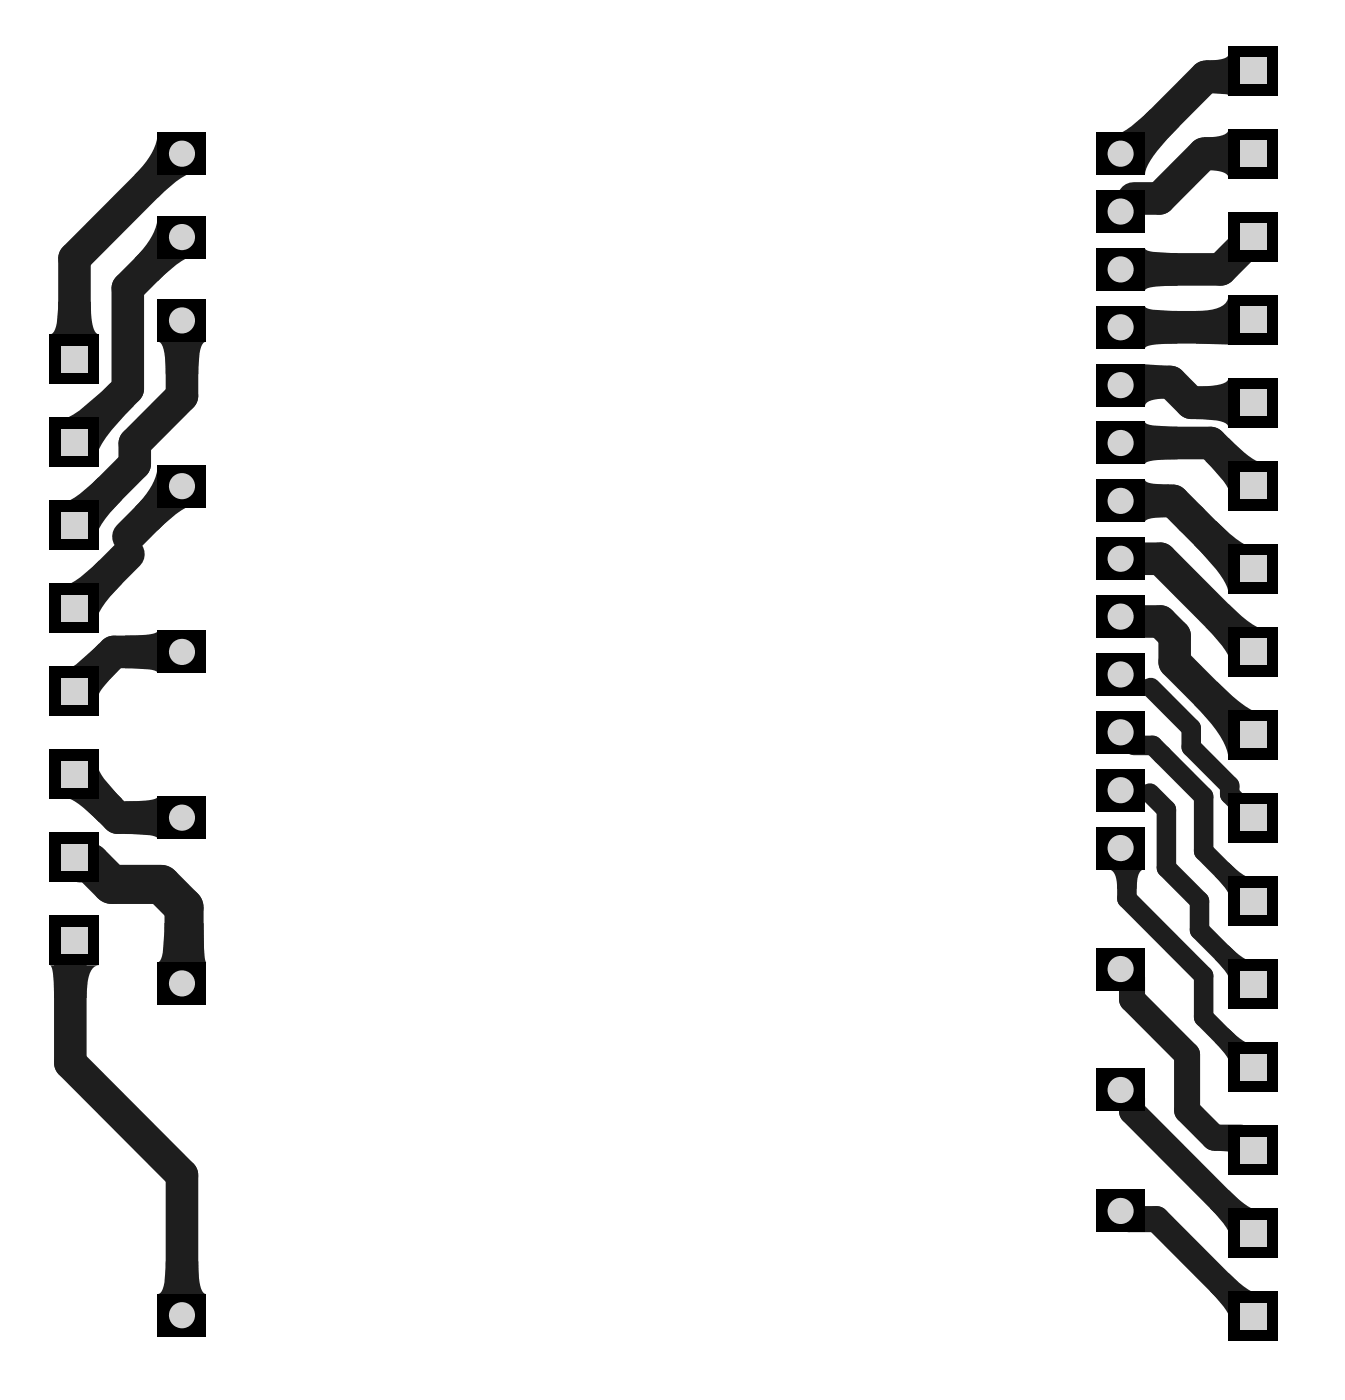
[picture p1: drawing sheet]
<svg xmlns="http://www.w3.org/2000/svg" width="68mm" height="71mm" viewBox="0 0 68 71" stroke-linecap="round" stroke-linejoin="round" font-family="sans-serif">
<g fill="#1e1e1e">
<path d="M62.5 64.8l1.2 .9 .3 .2 .4-.2-1.9 1.9 .1-.3-.1-.4-.9-1.2z"/>
<path d="M62.5 52.3l.4 .4a.82 .82 0 0 0 1 .4l-1.4 1.4 .1-.1a1.48 1.48 0 0 0-.8-1.3z"/>
<path d="M62.5 48.1l.4 .4a.82 .82 0 0 0 1 .3l-1.4 1.4h.1a1.48 1.48 0 0 0-.8-1.4z"/>
<path d="M58.3 24.4l.3 .2 .9 .1v1.6l-.9 .1-.3 .2z"/>
<path d="M58.3 21.5l.4 .2h1.2v1.7h-1.2l-.4 .2z"/>
<path d="M58.3 18.5l1.3 .1v1.7h-.5a.72 .72 0 0 0-.8 .4z"/>
<path d="M8 17.4h2.5l-.2 .1-.1 .3-.1 1.2h-1.7l-.1-1.2-.1-.3z"/>
<path d="M5.9 27.9h1.3l-.3 .3h-.8z"/>
<path d="M62.5 60.6l1.2 .9 .3 .1 .4-.1-1.9 1.9 .1-.4-.1-.3-.9-1.2z"/>
<path d="M63.8 57.8l.3 .4-.6 .6-.4-.2z"/>
<path d="M61.8 57.2l.7 .1v1.3h-.7z"/>
<path d="M62.5 43.9l.4 .4a.82 .82 0 0 0 1 .3l-1.4 1.4 .1-.1a1.48 1.48 0 0 0-.8-1.3z"/>
<path d="M62.5 22.3l1.2 1 .5 .2h.1l-1.8 1.8 .1-.2-.2-.4-1.1-1.2z"/>
<path d="M61.3 7h.4a.69 .69 0 0 0 .8-.4v2.5v-.1a1.22 1.22 0 0 0-1.2-.3z"/>
<path d="M61.4 3.1h.4a.66 .66 0 0 0 .7-.4v2.2l-1.1-.2z"/>
<path d="M58.3 15.6l.4 .2h1.2v1.7l-1.2 .1-.4 .1z"/>
<path d="M58.3 12.6l.4 .2 1.2 .1v1.6l-1.2 .1-.4 .2z"/>
<path d="M56.9 10l.9 .9-.5 .2-.6-.6z"/>
<path d="M8.4 64.2h1.7l.1 1.3 .1 .2 .2 .2h-2.5l.2-.2 .1-.2z"/>
<path d="M8.4 47h2v1.7l.1 .3h-2.5l.2-.2a4.7 4.7 0 0 0 .2-1.8z"/>
<path d="M6.1 27.3h.8l.3 .4h-1.3z"/>
<path d="M2.5 49.1h2.5l-.3 .2-.1 .3-.2 1.2h-1.7v-1.2z"/>
<path d="M3.7 21.6l1 1-.6 .3-.7-.7z"/>
<path d="M3 15.4h1.6v.6a.97 .97 0 0 0 .4 1h-2.5l.3-.1 .1-.3z"/>
<path d="M61.9 34.7l.8 .7 .9 .7a.73 .73 0 0 0 .9 .1l-2 2.5a4 4 0 0 0-1.4-2.5l-.3-.3z"/>
<path d="M56.3 44.2h2l-.1 .1a.88 .88 0 0 0-.4 .9h-1a.92 .92 0 0 0-.4-.9z"/>
<path d="M61.9 26.5l.7 .7 .8 .6a.61 .61 0 0 0 .8-.1l-1.7 2.5-.1-.3-.3-.7-1.3-1.5z"/>
<path d="M60.9 19.7h.6a.96 .96 0 0 0 1-.5v2.6l-.1-.3-.3-.1-1.2-.1z"/>
<path d="M60.9 15.8a1.53 1.53 0 0 0 1.6-.6v-.2v2.5h-1.6z"/>
<path d="M3.6 33.9l.3-.1 1.1-1 1.2 1.1-.9 1.1-.3 .4z"/>
<path d="M5 38.8v.3a3.9 3.9 0 0 0 1.2 1.6l-1.2 1.2-1.2-1.1-.3-.2-.3 .1z"/>
<path d="M6.4 40.8l1.2-.1 .4-.2v2.2l-.4-.2h-1.2z"/>
<path d="M2.7 21.3a.78 .78 0 0 0 1-.2l1.9-1.6 1.2 1.2-1.1 1.2-.5 .7a.93 .93 0 0 0-.2 1z"/>
<path d="M2.7 25.5a.9 .9 0 0 0 1.1-.2l1.2-1 1.2 1.1-.6 .7-.6 .8a.75 .75 0 0 0 0 .9z"/>
<path d="M2.7 29.7a.88 .88 0 0 0 1.1-.1l1.2-1.1 1.2 1.2-.8 1-.4 .7a.6 .6 0 0 0 0 .7z"/>
<path d="M8 23.7l2.4 2.1a.92 .92 0 0 0-1.2 .2l-1.2 1-1.1-1.2a3.3 3.3 0 0 0 1.1-2.1z"/>
<path d="M8 6.7l2.4 2.2a.92 .92 0 0 0-1.2 .2l-1.2 1-1.1-1.2a3.3 3.3 0 0 0 1.1-2.2z"/>
<path d="M8 11l2.4 2.1a.92 .92 0 0 0-1.2 .2l-1.2 1-1.1-1.2a3.3 3.3 0 0 0 1.1-2.1z"/>
<path d="M62.5 30.7l1 .9 .7 .4a.59 .59 0 0 0 .7-.1l-2.4 2.4a.89 .89 0 0 0-.1-1.2l-1.1-1.2z"/>
<path d="M6.4 32.4l1.2-.1 .4-.2v2.2l-.4-.2-1.2-.1z"/>
<path d="M56.2 6.8a.87 .87 0 0 0 1.1-.2l1.2-1 1.5 .8-1.3 1.5-.4 .7v.3z"/>
</g>
<path d="M9.1 12.1h.2M9.1 7.8h.2M4.6 21.7l-.8 .8M57.7 37.9h1l2.5 2.6v2.8l2.6 2.6M58.6 35l2 2.1v.9l2 2v.4l1.2 1.2M57 43.2l.3 .3v2.2l3.9 4v2.1l2.6 2.5M58.5 40.4l.9 .8v3l1.6 1.7v1.4l2.8 2.8" fill="none" stroke="#1e1e1e" stroke-width=".99"/>
<path d="M57.2 19.4l-.2 .2M57.7 10.1l-.7 .7M63.8 16.3l-.4 .4M6.5 27.3v.9M9.1 24.7h.2M57 31.4h.2M57 34.3l.7 .7h.9M57 37.3l.7 .6M60.4 26.4h.2M62.6 36.6h.3l.9 .8M57 40.2l.2 .2h1.3M63.1 57.9l.7 .6" fill="none" stroke="#1e1e1e" stroke-width=".83"/>
<g fill="none" stroke="#1e1e1e" stroke-width="1.7">
<path d="M9.1 12.1l-2.6 2.6v5.1l-1.9 1.9M9.1 7.8l-5.3 5.3v5.2M9.3 16.3v3.9l-2.4 2.4v1l-3.1 3.1M57 16.7h6.4M57.2 19.4h2.4l1 1.1h3.2M63.8 12l-1.7 1.7h-5.1M63.8 3.6l-.3 .3h-2.1l-3.7 3.7h-.4l-.3 .2M63.8 7.8h-2.5l-2.3 2.3h-1.3M3.8 39.4l2.2 2.2h3.3M6.5 28.2l-2.7 2.8M9.1 24.7l-2.6 2.6M9.3 33.2h-3.5l-2 2"/>
<path d="M57 25.5h2.7l3 3h.6l.5 .5M57 31.4l.3 .2h1.8l.7 .8v1.3l2.8 2.9M57 22.5h4.6l2.2 2.2M57 28.4h2l4.8 4.8M3.8 47.9l-.2 .2v6l5.7 5.7v7.1"/>
</g>
<path d="M57 55.5h.2l.4 .4v.7l6.2 6.2M57 49.3h.2l.4 .4v1.2l2.8 2.8v2.8l1.4 1.4h1.3M57 61.6l.4 .5h1.4l5 4.9" fill="none" stroke="#1e1e1e" stroke-width="1.3"/>
<path d="M3.8 43.6l.3 .3h.5l1.1 1.1h2.5l1.2 1.2v3.8l-.1 .1M9.3 50.1h.1" fill="none" stroke="#1e1e1e" stroke-width="2"/>
<path d="M8 11h2.5v2.1h-2.5z" fill-rule="evenodd" fill="#000"/>
<circle cx="9.3" cy="12.1" r=".66" fill="#d2d2d2"/>
<path d="M8 65.9h2.5v2.1h-2.5z" fill-rule="evenodd" fill="#000"/>
<circle cx="9.3" cy="66.9" r=".66" fill="#d2d2d2"/>
<path d="M8 49h2.5v2.1h-2.5z" fill-rule="evenodd" fill="#000"/>
<circle cx="9.3" cy="50.1" r=".66" fill="#d2d2d2"/>
<path d="M8 40.5h2.5v2.2h-2.5z" fill-rule="evenodd" fill="#000"/>
<circle cx="9.3" cy="41.6" r=".66" fill="#d2d2d2"/>
<path d="M8 23.7h2.5v2.1h-2.5z" fill-rule="evenodd" fill="#000"/>
<circle cx="9.3" cy="24.7" r=".66" fill="#d2d2d2"/>
<path d="M8 15.2h2.5v2.2h-2.5z" fill-rule="evenodd" fill="#000"/>
<circle cx="9.3" cy="16.3" r=".66" fill="#d2d2d2"/>
<path d="M8 6.7h2.5v2.2h-2.5z" fill-rule="evenodd" fill="#000"/>
<circle cx="9.3" cy="7.8" r=".66" fill="#d2d2d2"/>
<path d="M8 32.1h2.5v2.2h-2.5z" fill-rule="evenodd" fill="#000"/>
<circle cx="9.3" cy="33.2" r=".66" fill="#d2d2d2"/>
<path d="M62.5 61.5h2.5v2.5h-2.5z" fill-rule="evenodd" fill="#000"/>
<path d="M63.1 62.1h1.3v1.3h-1.3z" fill-rule="evenodd" fill="#d2d2d2"/>
<path d="M62.5 44.6h2.5v2.5h-2.5z" fill-rule="evenodd" fill="#000"/>
<path d="M63.1 45.2h1.3v1.3h-1.3z" fill-rule="evenodd" fill="#d2d2d2"/>
<path d="M62.5 27.7h2.5v2.5h-2.5z" fill-rule="evenodd" fill="#000"/>
<path d="M63.1 28.3h1.3v1.3h-1.3z" fill-rule="evenodd" fill="#d2d2d2"/>
<path d="M62.5 10.8h2.5v2.5h-2.5z" fill-rule="evenodd" fill="#000"/>
<path d="M63.1 11.4h1.3v1.3h-1.3z" fill-rule="evenodd" fill="#d2d2d2"/>
<path d="M2.5 38.2h2.6v2.5h-2.6z" fill-rule="evenodd" fill="#000"/>
<path d="M3.1 38.8h1.4v1.3h-1.4z" fill-rule="evenodd" fill="#d2d2d2"/>
<path d="M2.5 21.2h2.6v2.6h-2.6z" fill-rule="evenodd" fill="#000"/>
<path d="M3.1 21.8h1.4v1.4h-1.4z" fill-rule="evenodd" fill="#d2d2d2"/>
<path d="M62.5 65.7h2.5v2.6h-2.5z" fill-rule="evenodd" fill="#000"/>
<path d="M63.1 66.3h1.3v1.4h-1.3z" fill-rule="evenodd" fill="#d2d2d2"/>
<path d="M62.5 48.8h2.5v2.6h-2.5z" fill-rule="evenodd" fill="#000"/>
<path d="M63.1 49.4h1.3v1.4h-1.3z" fill-rule="evenodd" fill="#d2d2d2"/>
<path d="M62.5 53h2.5v2.6h-2.5z" fill-rule="evenodd" fill="#000"/>
<path d="M63.1 53.7h1.3v1.3h-1.3z" fill-rule="evenodd" fill="#d2d2d2"/>
<path d="M62.5 36.1h2.5v2.6h-2.5z" fill-rule="evenodd" fill="#000"/>
<path d="M63.1 36.7h1.3v1.4h-1.3z" fill-rule="evenodd" fill="#d2d2d2"/>
<path d="M62.5 40.4h2.5v2.5h-2.5z" fill-rule="evenodd" fill="#000"/>
<path d="M63.1 41h1.3v1.3h-1.3z" fill-rule="evenodd" fill="#d2d2d2"/>
<path d="M62.5 19.2h2.5v2.6h-2.5z" fill-rule="evenodd" fill="#000"/>
<path d="M63.1 19.8h1.3v1.4h-1.3z" fill-rule="evenodd" fill="#d2d2d2"/>
<path d="M62.5 23.5h2.5v2.5h-2.5z" fill-rule="evenodd" fill="#000"/>
<path d="M63.1 24.1h1.3v1.3h-1.3z" fill-rule="evenodd" fill="#d2d2d2"/>
<path d="M62.5 6.6h2.5v2.5h-2.5z" fill-rule="evenodd" fill="#000"/>
<path d="M63.1 7.2h1.3v1.3h-1.3z" fill-rule="evenodd" fill="#d2d2d2"/>
<path d="M62.5 15h2.5v2.5h-2.5z" fill-rule="evenodd" fill="#000"/>
<path d="M63.1 15.6h1.3v1.3h-1.3z" fill-rule="evenodd" fill="#d2d2d2"/>
<path d="M62.5 2.3h2.5v2.6h-2.5z" fill-rule="evenodd" fill="#000"/>
<path d="M63.1 2.9h1.3v1.4h-1.3z" fill-rule="evenodd" fill="#d2d2d2"/>
<path d="M2.5 46.6h2.6v2.5h-2.6z" fill-rule="evenodd" fill="#000"/>
<path d="M3.1 47.2h1.4v1.3h-1.4z" fill-rule="evenodd" fill="#d2d2d2"/>
<path d="M2.5 42.4h2.6v2.5h-2.6z" fill-rule="evenodd" fill="#000"/>
<path d="M3.1 43h1.4v1.3h-1.4z" fill-rule="evenodd" fill="#d2d2d2"/>
<path d="M2.5 33.9h2.6v2.6h-2.6z" fill-rule="evenodd" fill="#000"/>
<path d="M3.1 34.5h1.4v1.4h-1.4z" fill-rule="evenodd" fill="#d2d2d2"/>
<path d="M2.5 29.7h2.6v2.5h-2.6z" fill-rule="evenodd" fill="#000"/>
<path d="M3.1 30.3h1.4v1.3h-1.4z" fill-rule="evenodd" fill="#d2d2d2"/>
<path d="M2.5 25.5h2.6v2.5h-2.6z" fill-rule="evenodd" fill="#000"/>
<path d="M3.1 26.1h1.4v1.3h-1.4z" fill-rule="evenodd" fill="#d2d2d2"/>
<path d="M62.5 57.3h2.5v2.5h-2.5z" fill-rule="evenodd" fill="#000"/>
<path d="M63.1 57.9h1.3v1.3h-1.3z" fill-rule="evenodd" fill="#d2d2d2"/>
<path d="M62.5 31.9h2.5v2.6h-2.5z" fill-rule="evenodd" fill="#000"/>
<path d="M63.1 32.5h1.3v1.3h-1.3z" fill-rule="evenodd" fill="#d2d2d2"/>
<path d="M2.5 17h2.6v2.6h-2.6z" fill-rule="evenodd" fill="#000"/>
<path d="M3.1 17.6h1.4v1.4h-1.4z" fill-rule="evenodd" fill="#d2d2d2"/>
<path d="M55.8 48.2h2.5v2.2h-2.5z" fill-rule="evenodd" fill="#000"/>
<circle cx="57" cy="49.3" r=".66" fill="#d2d2d2"/>
<path d="M55.8 24.4h2.5v2.2h-2.5z" fill-rule="evenodd" fill="#000"/>
<circle cx="57" cy="25.5" r=".66" fill="#d2d2d2"/>
<path d="M55.8 21.5h2.5v2.1h-2.5z" fill-rule="evenodd" fill="#000"/>
<circle cx="57" cy="22.5" r=".66" fill="#d2d2d2"/>
<path d="M55.8 60.6h2.5v2.1h-2.5z" fill-rule="evenodd" fill="#000"/>
<circle cx="57" cy="61.6" r=".66" fill="#d2d2d2"/>
<path d="M55.8 54.4h2.5v2.2h-2.5z" fill-rule="evenodd" fill="#000"/>
<circle cx="57" cy="55.5" r=".66" fill="#d2d2d2"/>
<path d="M55.8 33.2h2.5v2.2h-2.5z" fill-rule="evenodd" fill="#000"/>
<circle cx="57" cy="34.3" r=".66" fill="#d2d2d2"/>
<path d="M55.8 36.2h2.5v2.2h-2.5z" fill-rule="evenodd" fill="#000"/>
<circle cx="57" cy="37.3" r=".66" fill="#d2d2d2"/>
<path d="M55.8 39.1h2.5v2.2h-2.5z" fill-rule="evenodd" fill="#000"/>
<circle cx="57" cy="40.2" r=".66" fill="#d2d2d2"/>
<path d="M55.8 42.1h2.5v2.1h-2.5z" fill-rule="evenodd" fill="#000"/>
<circle cx="57" cy="43.2" r=".66" fill="#d2d2d2"/>
<path d="M55.8 27.4h2.5v2.1h-2.5z" fill-rule="evenodd" fill="#000"/>
<circle cx="57" cy="28.4" r=".66" fill="#d2d2d2"/>
<path d="M55.8 6.7h2.5v2.2h-2.5z" fill-rule="evenodd" fill="#000"/>
<circle cx="57" cy="7.8" r=".66" fill="#d2d2d2"/>
<path d="M55.8 9.7h2.5v2.1h-2.5z" fill-rule="evenodd" fill="#000"/>
<circle cx="57" cy="10.8" r=".66" fill="#d2d2d2"/>
<path d="M55.8 12.6h2.5v2.2h-2.5z" fill-rule="evenodd" fill="#000"/>
<circle cx="57" cy="13.7" r=".66" fill="#d2d2d2"/>
<path d="M55.8 15.6h2.5v2.1h-2.5z" fill-rule="evenodd" fill="#000"/>
<circle cx="57" cy="16.7" r=".66" fill="#d2d2d2"/>
<path d="M55.8 18.5h2.5v2.2h-2.5z" fill-rule="evenodd" fill="#000"/>
<circle cx="57" cy="19.6" r=".66" fill="#d2d2d2"/>
<path d="M55.8 30.3h2.5v2.2h-2.5z" fill-rule="evenodd" fill="#000"/>
<circle cx="57" cy="31.4" r=".66" fill="#d2d2d2"/>
</svg>
